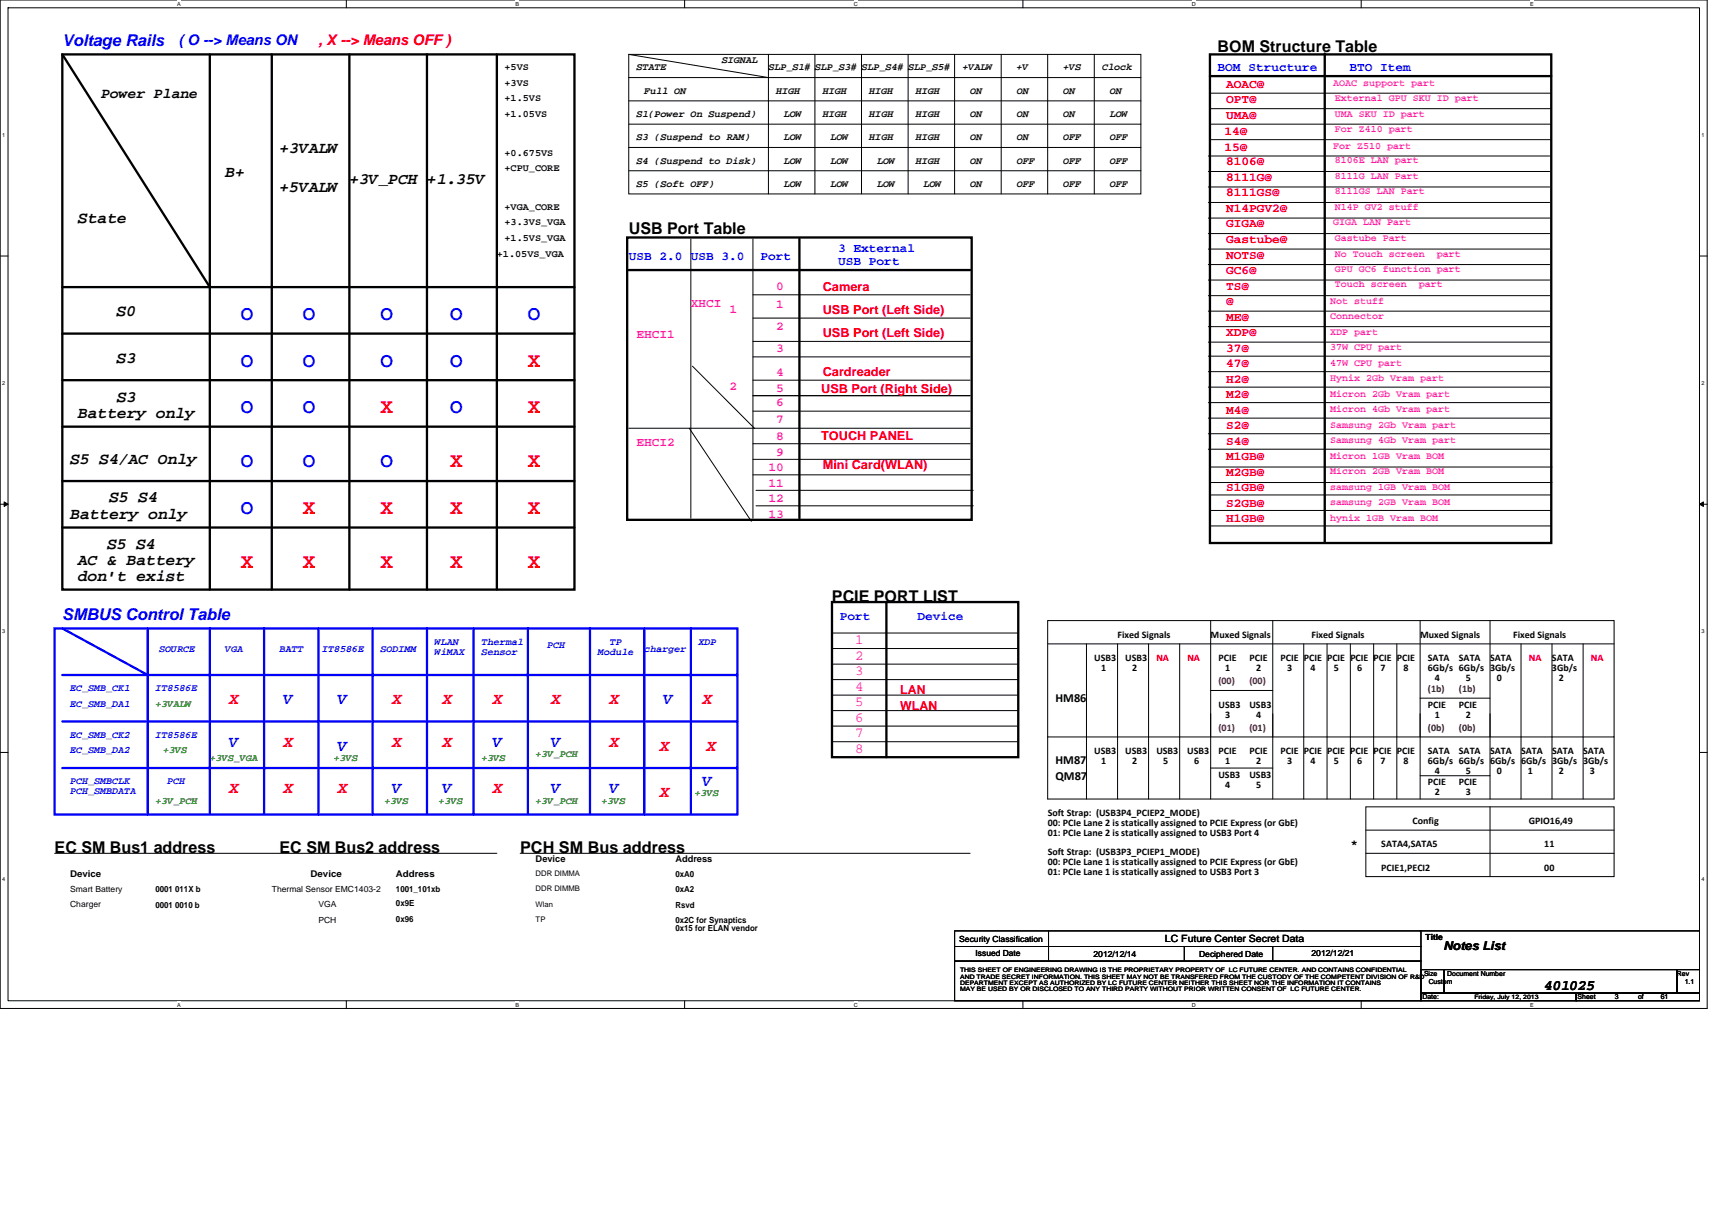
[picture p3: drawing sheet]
<svg xmlns="http://www.w3.org/2000/svg" width="297mm" height="210mm" viewBox="0 0 297 210" stroke-linecap="round" stroke-linejoin="round" font-family="sans-serif">
<defs><g id="words">
<g font-size="3.6" fill="#00f">
<text x="41.8" y="55.5">O</text>
<text x="52.6" y="55.5">O</text>
<text x="66" y="55.5">O</text>
<text x="78.1" y="55.5">O</text>
<text x="91.6" y="55.5">O</text>
<text x="41.8" y="63.6">O</text>
<text x="52.6" y="63.6">O</text>
<text x="66" y="63.6">O</text>
<text x="78.1" y="63.6">O</text>
<text x="41.8" y="71.7">O</text>
<text x="52.6" y="71.7">O</text>
<text x="78.1" y="71.7">O</text>
<text x="41.8" y="81.1">O</text>
<text x="52.6" y="81.1">O</text>
<text x="66" y="81.1">O</text>
<text x="41.8" y="89.2">O</text>
</g>
<g font-size="3.6" fill="#f00">
<text x="91.6" y="63.6">X</text>
<text x="66" y="71.7">X</text>
<text x="91.6" y="71.7">X</text>
<text x="78.1" y="81.1">X</text>
<text x="91.6" y="81.1">X</text>
<text x="52.6" y="89.2">X</text>
<text x="66" y="89.2">X</text>
<text x="78.1" y="89.2">X</text>
<text x="91.6" y="89.2">X</text>
<text x="41.8" y="98.6">X</text>
<text x="52.6" y="98.6">X</text>
<text x="66" y="98.6">X</text>
<text x="78.1" y="98.6">X</text>
<text x="91.6" y="98.6">X</text>
</g>
<g font-size="2.8" fill="#00f">
<text x="10.8" y="8">Voltage Rails</text>
<text x="10.8" y="107.6">SMBUS Control Table</text>
<text x="49.2" y="122.2">V</text>
<text x="58.6" y="122.2">V</text>
<text x="115.1" y="122.2">V</text>
<text x="39.8" y="129.6">V</text>
<text x="58.6" y="130.3">V</text>
<text x="85.5" y="129.6">V</text>
<text x="95.6" y="129.6">V</text>
<text x="68" y="137.7">V</text>
<text x="76.8" y="137.7">V</text>
<text x="95.6" y="137.7">V</text>
<text x="105.7" y="137.7">V</text>
<text x="121.9" y="136.3">V</text>
</g>
<g font-size="2.8">
<text x="211.3" y="9.1">BOM Structure Table</text>
<text x="48.5" y="26.6">+3VALW</text>
<text x="39.1" y="30.6">B+</text>
<text x="48.5" y="33.3">+5VALW</text>
<text x="60.6" y="32">+3V_PCH</text>
<text x="74.1" y="32">+1.35V</text>
<text x="13.5" y="38.7">State</text>
<text x="109.1" y="40.6">USB Port Table</text>
<text x="20.2" y="54.9">S0</text>
<text x="20.2" y="63">S3</text>
<text x="20.3" y="69.7">S3</text>
<text x="13.5" y="72.5">Battery only</text>
<text x="12.2" y="80.5">S5 S4/AC Only</text>
<text x="18.9" y="87.2">S5 S4</text>
<text x="12.2" y="90">Battery only</text>
<text x="18.6" y="95.3">S5 S4</text>
<text x="13.5" y="98.1">AC &amp; Battery</text>
<text x="13.5" y="100.9">don't exist</text>
<text x="144.4" y="104.4">PCIE PORT LIST</text>
<text x="9.5" y="148">EC SM Bus1 address</text>
<text x="48.5" y="148">EC SM Bus2 address</text>
<text x="90.3" y="148">PCH SM Bus address</text>
</g>
<g font-size="2.8" fill="#f00">
<text x="39.8" y="122.2">X</text>
<text x="68" y="122.2">X</text>
<text x="76.8" y="122.2">X</text>
<text x="85.5" y="122.2">X</text>
<text x="95.6" y="122.2">X</text>
<text x="105.7" y="122.2">X</text>
<text x="121.9" y="122.2">X</text>
<text x="49.2" y="129.6">X</text>
<text x="68" y="129.6">X</text>
<text x="76.8" y="129.6">X</text>
<text x="105.7" y="129.6">X</text>
<text x="114.5" y="130.3">X</text>
<text x="122.6" y="130.3">X</text>
<text x="39.8" y="137.7">X</text>
<text x="49.2" y="137.7">X</text>
<text x="58.6" y="137.7">X</text>
<text x="85.5" y="137.7">X</text>
<text x="114.5" y="138.3">X</text>
</g>
<text font-size="2.5" fill="#00f" x="31" y="7.7">( O --&gt; Means ON</text>
<text font-size="2.5" fill="#f00" x="55.2" y="7.7">, X --&gt; Means OFF )</text>
<g font-size="2.5">
<text x="17.5" y="17">Power Plane</text>
<text x="267.9" y="171.8">401025</text>
</g>
<g font-size="2.4" fill="#f0f">
<text x="148.4" y="111.8">1</text>
<text x="148.4" y="119.9">4</text>
<text x="148.4" y="117.2">3</text>
<text x="148.4" y="114.5">2</text>
<text x="148.4" y="125.2">6</text>
<text x="148.4" y="122.6">5</text>
<text x="148.4" y="127.9">7</text>
<text x="148.4" y="130.6">8</text>
</g>
<g font-size="2.1" fill="#00f">
<text x="211.3" y="12.3">BOM Structure</text>
<text x="234.1" y="12.3">BTO Item</text>
<text x="109.1" y="45.1">USB 2.0 USB 3.0</text>
<text x="132" y="45.1">Port</text>
<text x="145.4" y="43.8">3 External</text>
<text x="145.4" y="45.9">USB Port</text>
<text x="145.7" y="107.6">Port</text>
<text x="159.2" y="107.6">Device</text>
</g>
<g font-size="2.1" fill="#f00">
<text x="212.7" y="17.9">OPT@</text>
<text x="212.7" y="15.2">AOAC@</text>
<text x="212.5" y="23.5">14@</text>
<text x="212.7" y="20.6">UMA@</text>
<text x="212.5" y="26.2">15@</text>
<text x="212.7" y="28.7">8106@</text>
<text x="212.7" y="34.1">8111GS@</text>
<text x="212.7" y="31.4">8111G@</text>
<text x="212.7" y="36.8">N14PGV2@</text>
<text x="212.7" y="39.5">GIGA@</text>
<text x="212.7" y="42.2">Gastube@</text>
<text x="212.7" y="47.6">GC6@</text>
<text x="212.7" y="44.9">NOTS@</text>
<text x="142.7" y="50.5">Camera</text>
<text x="212.7" y="52.9">@</text>
<text x="212.7" y="50.2">TS@</text>
<text x="142.7" y="58.5">USB Port (Left Side)</text>
<text x="142.7" y="54.5">USB Port (Left Side)</text>
<text x="212.7" y="55.6">ME@</text>
<text x="212.7" y="58.3">XDP@</text>
<text x="142.7" y="65.3">Cardreader</text>
<text x="212.7" y="61">37@</text>
<text x="212.7" y="63.7">47@</text>
<text x="142.5" y="68.2">USB Port (Right Side)</text>
<text x="212.7" y="66.4">H2@</text>
<text x="212.7" y="69.1">M2@</text>
<text x="212.7" y="71.8">M4@</text>
<text x="142.5" y="76.3">TOUCH PANEL</text>
<text x="212.7" y="74.5">S2@</text>
<text x="212.7" y="77.2">S4@</text>
<text x="142.7" y="81.4">Mini Card(WLAN)</text>
<text x="212.7" y="79.9">M1GB@</text>
<text x="212.7" y="82.5">M2GB@</text>
<text x="212.7" y="85.3">S1GB@</text>
<text x="212.7" y="87.9">S2GB@</text>
<text x="212.7" y="90.6">H1GB@</text>
<text x="156.2" y="120.5">LAN</text>
<text x="156.2" y="123.1">WLAN</text>
</g>
<g font-size="2.1" fill="#f0f">
<text x="119.9" y="53.2">XHCI</text>
<text x="134.7" y="50.2">0</text>
<text x="134.7" y="53.5">1</text>
<text x="110.4" y="58.6">EHCI1</text>
<text x="126.6" y="54.3">1</text>
<text x="134.7" y="57.3">2</text>
<text x="134.7" y="61">3</text>
<text x="134.7" y="65.3">4</text>
<text x="126.6" y="67.8">2</text>
<text x="134.7" y="68">5</text>
<text x="134.7" y="70.4">6</text>
<text x="110.4" y="77.4">EHCI2</text>
<text x="134.7" y="73.4">7</text>
<text x="134.7" y="76.4">8</text>
<text x="133.3" y="81.7">10</text>
<text x="134.7" y="79.1">9</text>
<text x="133.3" y="84.4">11</text>
<text x="133.3" y="87.1">12</text>
<text x="133.3" y="89.8">13</text>
</g>
<g font-size="2.1">
<text x="183.1" y="121.9">HM86</text>
<text x="183.1" y="132.6">HM87</text>
<text x="183.1" y="135.3">QM87</text>
<text x="234.3" y="147.2">*</text>
<text x="250.4" y="164.9">Notes List</text>
</g>
<g font-size="1.7">
<text x="125.2" y="10.9">SIGNAL</text>
<text x="87.5" y="14.9">+3VS</text>
<text x="87.5" y="12.2">+5VS</text>
<text x="87.5" y="17.6">+1.5VS</text>
<text x="110.4" y="12.2">STATE</text>
<text x="111.8" y="16.3">Full ON</text>
<text x="133.3" y="12.2">SLP_S1# SLP_S3# SLP_S4# SLP_S5#</text>
<text x="134.7" y="16.3">HIGH</text>
<text x="142.7" y="16.3">HIGH</text>
<text x="150.8" y="16.3">HIGH</text>
<text x="158.9" y="16.3">HIGH</text>
<text x="167" y="12.2">+VALW</text>
<text x="168.3" y="16.3">ON</text>
<text x="176.4" y="12.2">+V</text>
<text x="176.4" y="16.3">ON</text>
<text x="184.5" y="12.2">+VS</text>
<text x="184.5" y="16.3">ON</text>
<text x="191.2" y="12.2">Clock</text>
<text x="192.5" y="16.3">ON</text>
<text x="87.5" y="20.3">+1.05VS</text>
<text x="110.4" y="20.3">S1(Power On Suspend)</text>
<text x="136" y="20.3">LOW</text>
<text x="142.7" y="20.3">HIGH</text>
<text x="150.8" y="20.3">HIGH</text>
<text x="158.9" y="20.3">HIGH</text>
<text x="168.3" y="20.3">ON</text>
<text x="176.4" y="20.3">ON</text>
<text x="184.5" y="20.3">ON</text>
<text x="192.6" y="20.3">LOW</text>
<text x="87.5" y="29.7">+CPU_CORE</text>
<text x="87.5" y="27">+0.675VS</text>
<text x="110.4" y="24.4">S3 (Suspend to RAM)</text>
<text x="110.4" y="28.4">S4 (Suspend to Disk)</text>
<text x="136" y="28.4">LOW</text>
<text x="136" y="24.4">LOW</text>
<text x="144.1" y="28.4">LOW</text>
<text x="144.1" y="24.4">LOW</text>
<text x="150.8" y="24.4">HIGH</text>
<text x="152.2" y="28.4">LOW</text>
<text x="158.9" y="28.4">HIGH</text>
<text x="158.9" y="24.4">HIGH</text>
<text x="168.3" y="24.4">ON</text>
<text x="168.3" y="28.4">ON</text>
<text x="176.4" y="24.4">ON</text>
<text x="176.4" y="28.4">OFF</text>
<text x="184.5" y="24.4">OFF</text>
<text x="184.5" y="28.4">OFF</text>
<text x="192.5" y="24.4">OFF</text>
<text x="192.5" y="28.4">OFF</text>
<text x="110.4" y="32.4">S5 (Soft OFF)</text>
<text x="136" y="32.4">LOW</text>
<text x="144.1" y="32.4">LOW</text>
<text x="152.2" y="32.4">LOW</text>
<text x="160.2" y="32.4">LOW</text>
<text x="168.3" y="32.4">ON</text>
<text x="176.4" y="32.4">OFF</text>
<text x="184.5" y="32.4">OFF</text>
<text x="192.5" y="32.4">OFF</text>
<text x="87.5" y="41.8">+1.5VS_VGA</text>
<text x="87.5" y="36.4">+VGA_CORE</text>
<text x="87.5" y="39.1">+3.3VS_VGA</text>
<text x="86.2" y="44.5">+1.05VS_VGA</text>
<text x="193.9" y="110.7">Fixed Signals</text>
<text x="210.1" y="110.7">Muxed Signals</text>
<text x="227.6" y="110.7">Fixed Signals</text>
<text x="246.4" y="110.7">Muxed Signals</text>
<text x="262.5" y="110.7">Fixed Signals</text>
<text x="189.9" y="114.7">USB3</text>
<text x="191" y="116.5">1</text>
<text x="195.2" y="114.7">USB3</text>
<text x="196.4" y="116.5">2</text>
<text x="211.4" y="114.7">PCIE</text>
<text x="212.6" y="116.5">1</text>
<text x="216.8" y="114.7">PCIE</text>
<text x="218" y="116.5">2</text>
<text x="222.2" y="114.7">PCIE</text>
<text x="223.3" y="116.5">3</text>
<text x="226.2" y="114.7">PCIE PCIE PCIE PCIE PCIE</text>
<text x="227.4" y="116.5">4</text>
<text x="231.4" y="116.5">5</text>
<text x="235.5" y="116.5">6</text>
<text x="239.5" y="116.5">7</text>
<text x="243.5" y="116.5">8</text>
<text x="247.7" y="114.7">SATA</text>
<text x="247.7" y="116.5">6Gb/s 6Gb/s 3Gb/s</text>
<text x="248.9" y="118.2">4</text>
<text x="253.1" y="114.7">SATA</text>
<text x="254.3" y="118.2">5</text>
<text x="258.5" y="114.7">SATA</text>
<text x="259.7" y="118.2">0</text>
<text x="269.3" y="114.7">SATA</text>
<text x="269.3" y="116.5">3Gb/s</text>
<text x="270.5" y="118.2">2</text>
<text x="211.4" y="122.8">USB3</text>
<text x="212.6" y="124.5">3</text>
<text x="216.8" y="122.8">USB3</text>
<text x="218" y="124.5">4</text>
<text x="247.7" y="122.8">PCIE</text>
<text x="248.9" y="124.5">1</text>
<text x="253.1" y="122.8">PCIE</text>
<text x="254.3" y="124.5">2</text>
<text x="189.9" y="130.9">USB3</text>
<text x="195.2" y="130.9">USB3</text>
<text x="200.6" y="130.9">USB3</text>
<text x="206" y="130.9">USB3</text>
<text x="211.4" y="130.9">PCIE</text>
<text x="216.8" y="130.9">PCIE</text>
<text x="222.2" y="130.9">PCIE PCIE PCIE PCIE PCIE PCIE</text>
<text x="247.8" y="130.9">SATA</text>
<text x="253.1" y="130.9">SATA</text>
<text x="258.5" y="130.9">SATA</text>
<text x="263.9" y="130.9">SATA</text>
<text x="269.3" y="130.9">SATA</text>
<text x="274.7" y="130.9">SATA</text>
<text x="191" y="132.6">1</text>
<text x="196.4" y="132.6">2</text>
<text x="201.8" y="132.6">5</text>
<text x="207.2" y="132.6">6</text>
<text x="211.4" y="134.9">USB3</text>
<text x="212.6" y="132.6">1</text>
<text x="212.6" y="136.7">4</text>
<text x="216.8" y="134.9">USB3</text>
<text x="218" y="132.6">2</text>
<text x="218" y="136.7">5</text>
<text x="223.3" y="132.6">3</text>
<text x="227.4" y="132.6">4</text>
<text x="231.4" y="132.6">5</text>
<text x="235.5" y="132.6">6</text>
<text x="239.5" y="132.6">7</text>
<text x="243.5" y="132.6">8</text>
<text x="247.7" y="136.3">PCIE</text>
<text x="247.8" y="132.6">6Gb/s 6Gb/s 6Gb/s</text>
<text x="248.9" y="134.4">4</text>
<text x="253.1" y="136.3">PCIE</text>
<text x="254.3" y="134.4">5</text>
<text x="259.7" y="134.4">0</text>
<text x="263.9" y="132.6">6Gb/s 3Gb/s 3Gb/s</text>
<text x="265.1" y="134.4">1</text>
<text x="270.5" y="134.4">2</text>
<text x="275.8" y="134.4">3</text>
<text x="181.8" y="141.7">Soft Strap: (USB3P4_PCIEP2_MODE)</text>
<text x="181.8" y="143.4">00: PCIe Lane 2 is statically assigned to PCIE Express (or GbE)</text>
<text x="245.1" y="143">Config</text>
<text x="248.9" y="138">2</text>
<text x="254.3" y="138">3</text>
<text x="265.3" y="143">GPIO16,49</text>
<text x="181.8" y="145.1">01: PCIe Lane 2 is statically assigned to USB3 Port 4</text>
<text x="181.8" y="148.4">Soft Strap: (USB3P3_PCIEP1_MODE)</text>
<text x="239.7" y="147">SATA4,SATA5</text>
<text x="267.9" y="147">11</text>
<text x="181.8" y="150.1">00: PCIe Lane 1 is statically assigned to PCIE Express (or GbE)</text>
<text x="181.8" y="151.9">01: PCIe Lane 1 is statically assigned to USB3 Port 3</text>
<text x="239.7" y="151.1">PCIE1,PECI2</text>
<text x="267.9" y="151.1">00</text>
<text x="202.1" y="163.5">LC Future Center Secret Data</text>
</g>
<g font-size="1.7" fill="#f0f">
<text x="231.3" y="14.9">AOAC support part</text>
<text x="231.6" y="17.6">External GPU SKU ID part</text>
<text x="231.6" y="20.3">UMA SKU ID part</text>
<text x="231.6" y="23">For Z410 part</text>
<text x="231.3" y="25.8">For Z510 part</text>
<text x="231.6" y="28.3">8106E LAN part</text>
<text x="231.6" y="33.7">8111GS LAN Part</text>
<text x="231.6" y="31.1">8111G LAN Part</text>
<text x="231.3" y="39.1">GIGA LAN Part</text>
<text x="231.6" y="41.8">Gastube Part</text>
<text x="231.6" y="36.4">N14P GV2 stuff</text>
<text x="231.6" y="47.2">GPU GC6 function part</text>
<text x="231.6" y="44.5">No Touch screen</text>
<text x="249.3" y="44.5">part</text>
<text x="230.8" y="52.7">Not stuff</text>
<text x="231.6" y="49.9">Touch screen</text>
<text x="246.2" y="49.9">part</text>
<text x="230.8" y="55.4">Connector</text>
<text x="230.8" y="58.1">XDP part</text>
<text x="230.8" y="60.8">37W CPU part</text>
<text x="230.8" y="63.5">47W CPU part</text>
<text x="230.8" y="66.2">Hynix 2Gb Vram part</text>
<text x="230.8" y="68.9">Micron 2Gb Vram part</text>
<text x="230.8" y="71.6">Micron 4Gb Vram part</text>
<text x="230.8" y="74.3">Samsung 2Gb Vram part</text>
<text x="230.8" y="76.9">Samsung 4Gb Vram part</text>
<text x="230.8" y="79.7">Micron 1GB Vram BOM</text>
<text x="230.8" y="82.3">Micron 2GB Vram BOM</text>
<text x="230.8" y="85">samsung 1GB Vram BOM</text>
<text x="230.8" y="87.7">samsung 2GB Vram BOM</text>
<text x="230.8" y="90.4">hynix 1GB Vram BOM</text>
</g>
<g font-size="1.7" fill="#00f">
<text x="27.6" y="113.2">SOURCE</text>
<text x="39.1" y="113.2">VGA</text>
<text x="48.5" y="113.2">BATT</text>
<text x="55.9" y="113.2">IT8586E</text>
<text x="66" y="113.2">SODIMM</text>
<text x="75.4" y="111.9">WLAN</text>
<text x="75.4" y="113.6">WiMAX</text>
<text x="83.5" y="111.9">Thermal</text>
<text x="83.5" y="113.6">Sensor</text>
<text x="94.9" y="112.5">PCH</text>
<text x="103.7" y="113.6">Module</text>
<text x="105.8" y="111.9">TP</text>
<text x="111.8" y="113.2">charger</text>
<text x="121.2" y="111.9">XDP</text>
<text x="12.2" y="119.9">EC_SMB_CK1</text>
<text x="27" y="119.9">IT8586E</text>
<text x="12.2" y="122.6">EC_SMB_DA1</text>
<text x="12.2" y="128">EC_SMB_CK2</text>
<text x="12.2" y="130.7">EC_SMB_DA2</text>
<text x="27" y="128">IT8586E</text>
<text x="12.2" y="136.1">PCH_SMBCLK</text>
<text x="12.2" y="137.8">PCH_SMBDATA</text>
<text x="29" y="136.1">PCH</text>
</g>
<g font-size="1.7" fill="#f00">
<text x="200.6" y="114.7">NA</text>
<text x="206" y="114.7">NA</text>
<text x="265.3" y="114.7">NA</text>
<text x="276" y="114.7">NA</text>
</g>
<g font-size="1.7" fill="#800000">
<text x="211.4" y="118.8">(00)</text>
<text x="216.8" y="118.8">(00)</text>
<text x="247.8" y="120.1">(1b)</text>
<text x="253.1" y="120.1">(1b)</text>
<text x="211.4" y="126.9">(01)</text>
<text x="216.8" y="126.8">(01)</text>
<text x="247.8" y="126.8">(0b)</text>
<text x="253.1" y="126.8">(0b)</text>
</g>
<g font-size="1.7" fill="#008000">
<text x="27" y="122.6">+3VALW</text>
<text x="28.3" y="130.7">+3VS</text>
<text x="92.9" y="131.4">+3V_PCH</text>
<text x="36.4" y="132.1">+3VS_VGA</text>
<text x="57.9" y="132.1">+3VS</text>
<text x="83.5" y="132.1">+3VS</text>
<text x="27" y="139.4">+3V_PCH</text>
<text x="66.7" y="139.4">+3VS</text>
<text x="76.1" y="139.4">+3VS</text>
<text x="92.9" y="139.4">+3V_PCH</text>
<text x="104.4" y="139.4">+3VS</text>
<text x="120.5" y="138.1">+3VS</text>
</g>
<g font-size="1.6">
<text x="92.9" y="149.6">Device</text>
<text x="117.2" y="149.6">Address</text>
<text x="12.2" y="152.3">Device</text>
<text x="53.9" y="152.3">Device</text>
<text x="68.7" y="152.3">Address</text>
</g>
<g font-size="1.5">
<text x="12.2" y="154.8">Smart Battery</text>
<text x="27" y="154.8">0001 011X b</text>
<text x="47.2" y="154.8">Thermal Sensor EMC1403-2</text>
<text x="68.7" y="154.8">1001_101xb</text>
<text x="117.2" y="152.1">0xA0</text>
<text x="117.2" y="154.8">0xA2</text>
<text x="12.2" y="157.5">Charger</text>
<text x="27" y="157.5">0001 0010 b</text>
<text x="55.2" y="157.5">VGA</text>
<text x="55.2" y="160.2">PCH</text>
<text x="68.7" y="157.2">0x9E</text>
<text x="68.7" y="159.9">0x96</text>
<text x="117.2" y="157.5">Rsvd</text>
<text x="117.2" y="160.2">0x2C for Synaptics</text>
<text x="117.2" y="161.6">0x15 for ELAN vendor</text>
<text x="166.4" y="163.4">Security Classification</text>
<text x="169.3" y="166">Issued Date</text>
<text x="189.7" y="166.1">2012/12/14</text>
<text x="208" y="166.1">Deciphered Date</text>
<text x="227.6" y="166">2012/12/21</text>
<text x="247.4" y="163">Title</text>
</g>
<g font-size="1.3">
<text x="92.9" y="152">DDR DIMMA</text>
<text x="92.9" y="154.7">DDR DIMMB</text>
<text x="92.9" y="157.4">Wlan</text>
<text x="92.9" y="160.1">TP</text>
</g>
<g font-size="1.2">
<text x="246.8" y="173.4">Date:</text>
<text x="247.1" y="169.4">Size</text>
<text x="247.9" y="170.7">Custom</text>
<text x="251.1" y="169.4">Document Number</text>
<text x="273.7" y="173.4">Sheet</text>
<text x="280.2" y="173.4">3</text>
<text x="284.2" y="173.4">of</text>
<text x="288.1" y="173.4">61</text>
<text x="291" y="169.4">Rev</text>
<text x="292.3" y="170.7">1.1</text>
</g>
<g font-size="1.1">
<text x="166.6" y="168.7">THIS SHEET OF ENGINEERING DRAWING IS THE PROPRIETARY PROPERTY OF LC FUTURE CENTER. AND CONTAINS CONFIDENTIAL</text>
<text x="166.6" y="169.8">AND TRADE SECRET INFORMATION. THIS SHEET MAY NOT BE TRANSFERED FROM THE CUSTODY OF THE COMPETENT DIVISION OF R&amp;D</text>
<text x="166.6" y="170.9">DEPARTMENT EXCEPT AS AUTHORIZED BY LC FUTURE CENTER NEITHER THIS SHEET NOR THE INFORMATION IT CONTAINS</text>
<text x="166.6" y="172">MAY BE USED BY OR DISCLOSED TO ANY THIRD PARTY WITHOUT PRIOR WRITTEN CONSENT OF LC FUTURE CENTER.</text>
<text x="255.8" y="173.3">Friday, July 12, 2013</text>
</g>
<g font-size="1">
<text x="30.7" y="1">A</text>
<text x="89.4" y="1">B</text>
<text x="148.1" y="1">C</text>
<text x="206.8" y="1">D</text>
<text x="265.5" y="1">E</text>
<text x=".4" y="23.7">1</text>
<text x="295.2" y="23.7">1</text>
<text x=".4" y="66.8">2</text>
<text x="295.2" y="66.8">2</text>
<text x=".4" y="109.9">3</text>
<text x="295.2" y="109.9">3</text>
<text x=".4" y="153">4</text>
<text x="295.2" y="153">4</text>
<text x="30.7" y="174.7">A</text>
<text x="89.4" y="174.7">B</text>
<text x="148.1" y="174.7">C</text>
<text x="206.8" y="174.7">D</text>
<text x="265.5" y="174.7">E</text>
</g>
</g></defs>
<path d="M0 0h296.2v175h-296.2zM1.4 1.4h293.5v172.3h-293.5z" fill="none" stroke="#000" stroke-width=".17"/>
<g fill="#fff">
<path d="M30.7 .1h.7v1.1h-.7z"/>
<path d="M30.7 173.8h.7v1.1h-.7z"/>
</g>
<path d="M60.1 0v1.4M60.1 173.7v1.3" fill="none" stroke="#000" stroke-width=".17"/>
<g fill="#fff">
<path d="M89.4 .1h.7v1.1h-.7z"/>
<path d="M89.4 173.8h.7v1.1h-.7z"/>
</g>
<path d="M118.8 0v1.4M118.8 173.7v1.3" fill="none" stroke="#000" stroke-width=".17"/>
<g fill="#fff">
<path d="M148.1 .1h.7v1.1h-.7z"/>
<path d="M148.1 173.8h.7v1.1h-.7z"/>
</g>
<path d="M177.5 0v1.4M177.5 173.7v1.3" fill="none" stroke="#000" stroke-width=".17"/>
<g fill="#fff">
<path d="M206.8 .1h.7v1.1h-.7z"/>
<path d="M206.8 173.8h.7v1.1h-.7z"/>
</g>
<path d="M236.2 0v1.4M236.2 173.7v1.3" fill="none" stroke="#000" stroke-width=".17"/>
<g fill="#fff">
<path d="M265.5 .1h.6v1.1h-.6z"/>
<path d="M265.5 173.8h.6v1.1h-.6z"/>
<path d="M.4 22.9h.5v1h-.5z"/>
<path d="M295.2 22.9h.5v1h-.5z"/>
<path d="M.4 66h.5v1h-.5z"/>
<path d="M295.2 66h.5v1h-.5z"/>
</g>
<path d="M0 44.4h1.4M294.9 44.4h1.3" fill="none" stroke="#000" stroke-width=".17"/>
<g fill="#fff">
<path d="M.4 109h.5v1.1h-.5z"/>
<path d="M295.2 109h.5v1.1h-.5z"/>
</g>
<path d="M0 87.5h1.4M294.9 87.5h1.3" fill="none" stroke="#000" stroke-width=".17"/>
<path d="M.7 87.1l.7 .4-.7 .4zM294.9 87.5l.6-.4v.8z" fill="#000" stroke="#000" stroke-width=".17"/>
<g fill="#fff">
<path d="M.4 152.1h.5v1.1h-.5z"/>
<path d="M295.2 152.1h.5v1.1h-.5z"/>
</g>
<g fill="none" stroke="#000" stroke-width=".17">
<path d="M109.1 9.4h88.8v24.3h-88.8zM109.1 13.5h88.8M109.1 17.5h88.8M109.1 9.4l24.2 4.1M133.3 9.4v24.3M141.4 9.4v24.3M149.5 9.4v24.3M157.6 9.4v24.3M165.6 9.4v24.3M173.7 9.4v24.3M181.8 9.4v24.3M189.9 9.4v24.3"/>
<path d="M209.9 16.2h59.3M209.9 18.9h59.3M109.1 21.5h88.8M109.1 25.6h88.8M109.1 29.6h88.8M209.7 27.1h59.2M209.7 29.8h59.2M209.7 32.4h59.2M209.7 35.1h59.2M209.7 37.8h59.2M209.9 21.5h59.3M209.9 24.2h59.3"/>
<path d="M119.9 41.5v48.4M130.6 41.5v48.4M130.6 51.2h37.7M130.6 55.2h37.7M130.6 59.2h37.7M209.7 59.4h59.2M209.7 43.2h59.2M209.7 45.9h59.2M209.7 40.5h59.2M209.7 54h59.2M209.7 48.6h59.2M209.7 51.3h59.2"/>
<path d="M209.7 56.7h59.2M109.1 74.3h59.2M119.6 74.3l10.8 16.2M120.1 63.5l10.8 10.8M130.6 79.7h37.7M130.6 71.4h37.7M130.6 77h37.7M130.6 68.7h37.7M130.6 61.9h37.7M130.6 66h37.7M209.7 78h59.2M209.7 75.3h59.2"/>
<path d="M209.7 61.8h59.2M209.7 64.5h59.2M209.7 67.2h59.2M209.7 69.9h59.2M209.7 72.6h59.2M130.6 82.4h37.7M131.2 85.1h37.7M131.2 87.8h37.7M209.9 85.9h59.3M209.9 88.6h59.3M209.9 91.3h59.3M210.1 83.7h59.2"/>
<path d="M210.1 81h59.2M144.4 117.9h32.3M144.4 115.3h32.3M144.4 112.5h32.3M144.4 109.9h32.3M181.8 107.7h98.3v20.2h-98.3zM181.8 111.7h98.3M188.5 111.7v27M193.9 111.7v27M199.3 111.7v27M204.7 111.7v27M210.1 107.7v20.2"/>
<path d="M210.1 119.8h10.7M220.8 107.7v20.2M226.2 111.7v27M230.2 111.7v27M234.3 111.7v27M238.3 111.7v27M242.4 111.7v27M246.4 107.7v20.2M258.5 107.7v20.2M263.9 111.7v27M269.3 111.7v27M274.7 111.7v27"/>
<path d="M0 130.6h1.4M144.4 123.3h32.3M144.4 120.6h32.3M144.4 126h32.3M144.4 128.7h32.3M181.8 127.9v10.8h98.3v-10.8M210.1 123.9v14.8M210.1 133.3h10.7M220.8 123.9v14.8M246.4 123.9v14.8M246.4 134.6h12.1M246.4 121.2h12.1"/>
<path d="M258.5 123.9v14.8M294.9 130.6h1.3M9.5 148.1h76.7M90.3 148.1h78M237 144.1h43.1M237 148.1h43.1M237 140h43.1v12.1h-43.1zM258.5 140v12.1M165.6 161.5h80.9v2.8h-80.9zM165.6 164.3h80.9v2.5h-80.9zM165.6 166.8h80.9v6.9h-80.9zM181.9 161.5v5.3"/>
<path d="M205.5 164.3v2.5M220.8 164.3v2.5M246.4 161.5h48.5v6.8M246.5 168.3h4.1v4h-4.1zM246.5 172.3h27v1.4h-27zM250.6 168.3h40.4v4h-40.4zM273.5 172.3h21.4v1.4h-21.4zM291 168.3h3.9v4h-3.9z"/>
</g>
<g fill="none" stroke="#00f" stroke-width=".4">
<path d="M9.5 109.1h118.4v32.3h-118.4zM10.8 109.1l14.8 8M10.8 117.1h117.1M25.6 109.1v32.3M36.4 109.1v32.3M45.8 109.1v32.3M55.2 109.1v32.3M64.7 109.1v32.3M74.1 109.1v32.3M82.2 109.1v32.3M91.6 109.1v32.3M102.4 109.1v32.3"/>
<path d="M111.8 109.1v32.3M119.9 109.1v32.3M10.8 125.2h117.1M10.8 133.3h117.1"/>
</g>
<g fill="none" stroke="#000" stroke-width=".4">
<path d="M10.8 9.4h88.9v92.9h-88.9zM10.8 9.4l25.6 40.4M36.4 9.4v92.9M47.2 9.4v92.9M60.6 9.4v92.9M74.1 9.4v92.9M86.2 9.4v92.9M209.9 13.2h59.3M209.9 9.4h59.3v84.8h-59.3zM229.8 9.3v84.8M10.8 57.9h88.9M10.8 49.8h88.9"/>
<path d="M108.8 41.2h59.8v49h-59.8zM109.1 46.9h59.2M138.7 41.5v48.4M10.8 74h88.9M10.8 66h88.9M10.8 91.5h88.9M10.8 83.5h88.9M144.4 104.5h32.3v26.9h-32.3zM153.8 104.5v26.9"/>
</g>
<use href="#words"/>
</svg>
